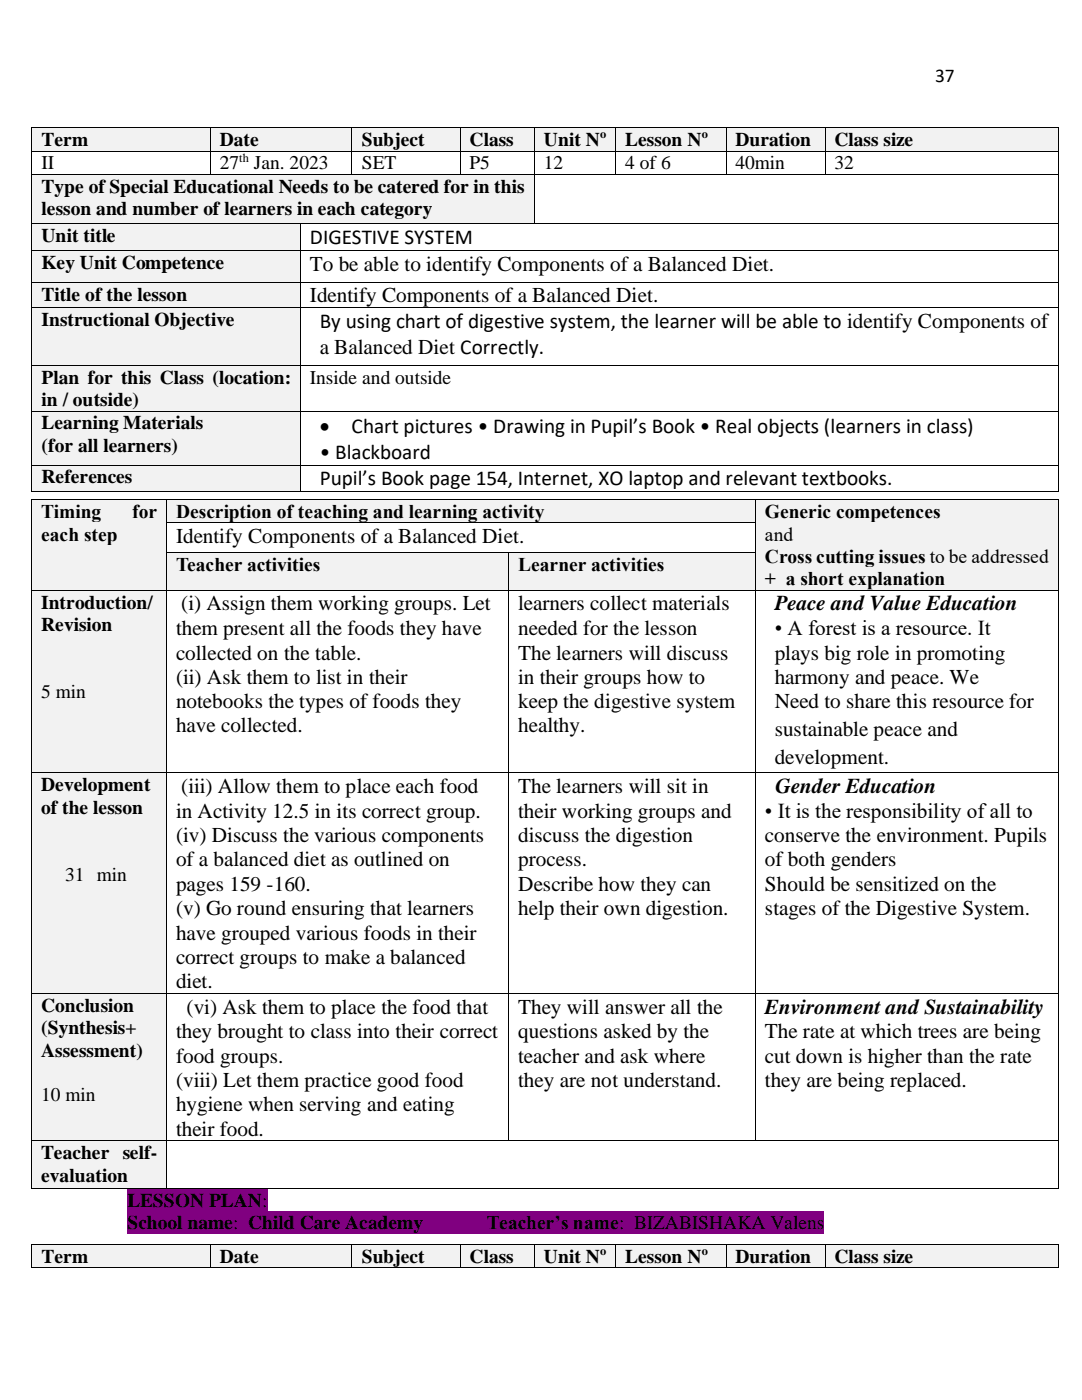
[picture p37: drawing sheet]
<svg xmlns="http://www.w3.org/2000/svg" width="216mm" height="279mm" viewBox="0 0 216 279" stroke-linecap="round" stroke-linejoin="round" font-family="sans-serif">
<defs><g id="words">
<g font-size="4.2">
<text x="61.9" y="48.7">DIGESTIVE SYSTEM</text>
<text x="61.9" y="54">To be able to identify Components of a Balanced Diet.</text>
<text x="61.9" y="60.3">Identify Components of a Balanced Diet.</text>
<text x="63.8" y="65.5">By using chart of digestive system, the learner will be able to identify Components of</text>
<text x="63.8" y="70.6">a Balanced Diet Correctly.</text>
<text x="63.8" y="86.4">•</text>
<text x="70.1" y="86.4">Chart pictures • Drawing in Pupil’s Book • Real objects (learners in class)</text>
<text x="63.8" y="91.6">• Blackboard</text>
<text x="63.8" y="96.9">Pupil’s Book page 154, Internet, XO laptop and relevant textbooks.</text>
<text x="35.1" y="108.4">Identify Components of a Balanced Diet.</text>
<text x="36.2" y="121.8">(i) Assign them working groups. Let</text>
<text x="103.4" y="121.8">learners collect materials</text>
<text x="154.6" y="121.8">Peace and Value Education</text>
<text x="35.1" y="126.7">them present all the foods they have</text>
<text x="35.1" y="131.6">collected on the table.</text>
<text x="103.4" y="126.7">needed for the lesson</text>
<text x="103.4" y="131.6">The learners will discuss</text>
<text x="154.6" y="126.7">• A forest is a resource. It</text>
<text x="154.6" y="131.6">plays big role in promoting</text>
<text x="35.1" y="136.5">(ii) Ask them to list in their</text>
<text x="103.4" y="136.5">in their groups how to</text>
<text x="154.6" y="136.5">harmony and peace. We</text>
<text x="35.1" y="141.3">notebooks the types of foods they</text>
<text x="103.4" y="141.3">keep the digestive system</text>
<text x="154.6" y="141.3">Need to share this resource for</text>
<text x="35.1" y="146.2">have collected.</text>
<text x="103.4" y="146.2">healthy.</text>
<text x="154.6" y="147">sustainable peace and</text>
<text x="154.6" y="152.5">development.</text>
<text x="36.2" y="158.3">(iii) Allow them to place each food</text>
<text x="103.4" y="158.3">The learners will sit in</text>
<text x="154.8" y="158.3">Gender Education</text>
<text x="35.1" y="163.2">in Activity 12.5 in its correct group.</text>
<text x="103.4" y="163.2">their working groups and</text>
<text x="152.6" y="163.2">• It is the responsibility of all to</text>
<text x="35.1" y="168.1">(iv) Discuss the various components</text>
<text x="35.1" y="172.9">of a balanced diet as outlined on</text>
<text x="103.4" y="168.1">discuss the digestion</text>
<text x="103.4" y="172.9">process.</text>
<text x="152.6" y="168.1">conserve the environment. Pupils</text>
<text x="152.6" y="172.9">of both genders</text>
<text x="35.1" y="177.8">pages 159 -160.</text>
<text x="103.4" y="177.8">Describe how they can</text>
<text x="152.6" y="177.8">Should be sensitized on the</text>
<text x="35.1" y="182.6">(v) Go round ensuring that learners</text>
<text x="103.4" y="182.6">help their own digestion.</text>
<text x="152.6" y="182.6">stages of the Digestive System.</text>
<text x="35.1" y="187.6">have grouped various foods in their</text>
<text x="35.1" y="192.4">correct groups to make a balanced</text>
<text x="35.1" y="197.3">diet.</text>
<text x="37.2" y="202.3">(vi) Ask them to place the food that</text>
<text x="103.4" y="202.3">They will answer all the</text>
<text x="152.6" y="202.3">Environment and Sustainability</text>
<text x="35.1" y="207.1">they brought to class into their correct</text>
<text x="103.4" y="207.1">questions asked by the</text>
<text x="152.6" y="207.1">The rate at which trees are being</text>
<text x="35.1" y="212.1">food groups.</text>
<text x="103.4" y="212.1">teacher and ask where</text>
<text x="152.6" y="212.1">cut down is higher than the rate</text>
<text x="35.1" y="216.9">(viii) Let them practice good food</text>
<text x="35.1" y="221.8">hygiene when serving and eating</text>
<text x="103.4" y="216.9">they are not understand.</text>
<text x="152.6" y="216.9">they are being replaced.</text>
<text x="35.1" y="226.6">their food.</text>
</g>
<g font-size="3.9">
<text x="186.6" y="16.4">37</text>
<text x="8.3" y="29.2">Term</text>
<text x="43.9" y="29.2">Date</text>
<text x="72.2" y="29.2">Subject</text>
<text x="93.7" y="29.2">Class</text>
<text x="108.5" y="29.2">Unit N</text>
<text x="124.8" y="29.2">Lesson N</text>
<text x="146.7" y="29.2">Duration</text>
<text x="166.5" y="29.2">Class size</text>
<text x="8.3" y="33.8">II</text>
<text x="43.9" y="33.8">27</text>
<text x="50.6" y="33.8">Jan. 2023</text>
<text x="72.2" y="33.8">SET</text>
<text x="93.7" y="33.8">P5</text>
<text x="108.5" y="33.8">12</text>
<text x="124.8" y="33.8">4 of 6</text>
<text x="146.7" y="33.8">40min</text>
<text x="166.5" y="33.8">32</text>
<text x="8.3" y="38.5">Type of Special Educational Needs to be catered for in this</text>
<text x="8.3" y="42.9">lesson and number of learners in each category</text>
<text x="8.3" y="48.3">Unit title</text>
<text x="8.3" y="53.6">Key Unit Competence</text>
<text x="8.3" y="60">Title of the lesson</text>
<text x="8.3" y="65">Instructional Objective</text>
<text x="8.3" y="76.6">Plan for this Class (location:</text>
<text x="61.9" y="76.6">Inside and outside</text>
<text x="8.3" y="81.1">in / outside)</text>
<text x="8.3" y="85.7">Learning Materials</text>
<text x="8.3" y="90.2">(for all learners)</text>
<text x="8.3" y="96.4">References</text>
<text x="8.2" y="103.4">Timing</text>
<text x="8.2" y="107.9">each step</text>
<text x="26.4" y="103.4">for</text>
<text x="35.1" y="103.4">Description of teaching and learning activity</text>
<text x="152.6" y="103.4">Generic competences</text>
<text x="152.6" y="107.9">and</text>
<text x="35.1" y="114">Teacher activities</text>
<text x="103.4" y="114">Learner activities</text>
<text x="152.6" y="112.4">Cross cutting issues to be addressed</text>
<text x="152.6" y="116.8">+ a short explanation</text>
<text x="8.2" y="121.5">Introduction/</text>
<text x="8.2" y="125.9">Revision</text>
<text x="8.2" y="139.3">5 min</text>
<text x="8.2" y="157.9">Development</text>
<text x="8.2" y="162.4">of the lesson</text>
<text x="13" y="175.7">31 min</text>
<text x="8.2" y="201.9">Conclusion</text>
<text x="8.2" y="206.4">(Synthesis+</text>
<text x="8.2" y="210.9">Assessment)</text>
<text x="8.2" y="219.8">10 min</text>
<text x="8.2" y="231.3">Teacher self-</text>
<text x="8.2" y="235.8">evaluation</text>
<text x="25.4" y="240.8">LESSON PLAN:</text>
<text x="25.4" y="245.3">School name: Child Care Academy</text>
<text x="97.1" y="245.3">Teacher’s name: BIZABISHAKA Valens</text>
<text x="8.3" y="252.1">Term</text>
<text x="43.9" y="252.1">Date</text>
<text x="72.2" y="252.1">Subject</text>
<text x="93.7" y="252.1">Class</text>
<text x="108.5" y="252.1">Unit N</text>
<text x="124.8" y="252.1">Lesson N</text>
<text x="146.7" y="252.1">Duration</text>
<text x="166.5" y="252.1">Class size</text>
</g>
<g font-size="2.5">
<text x="119.7" y="27.6">o</text>
<text x="140" y="27.6">o</text>
<text x="47.7" y="32.4">th</text>
<text x="119.7" y="250.5">o</text>
<text x="140" y="250.5">o</text>
</g>
</g></defs>
<g fill="#f2f2f2">
<path d="M6.4 25.6h35.4v4.5h-35.4z" fill-rule="evenodd"/>
<path d="M8.3 25.6h31.8v4.5h-31.8z" fill-rule="evenodd"/>
<path d="M42 25.6h28.1v4.5h-28.1z" fill-rule="evenodd"/>
<path d="M43.9 25.6h24.4v4.5h-24.4z" fill-rule="evenodd"/>
<path d="M70.3 25.6h21.5v4.5h-21.5z" fill-rule="evenodd"/>
<path d="M72.2 25.6h17.7v4.5h-17.7z" fill-rule="evenodd"/>
<path d="M91.9 25.6h14.6v4.5h-14.6z" fill-rule="evenodd"/>
<path d="M93.7 25.6h11v4.5h-11z" fill-rule="evenodd"/>
<path d="M106.7 25.6h16v4.5h-16z" fill-rule="evenodd"/>
<path d="M108.5 25.6h12.5v4.5h-12.5z" fill-rule="evenodd"/>
<path d="M122.9 25.6h21.9v4.5h-21.9z" fill-rule="evenodd"/>
<path d="M124.8 25.6h18.1v4.5h-18.1z" fill-rule="evenodd"/>
<path d="M145 25.6h19.6v4.5h-19.6z" fill-rule="evenodd"/>
<path d="M146.7 25.6h16v4.5h-16z" fill-rule="evenodd"/>
<path d="M164.7 25.6h46.4v4.5h-46.4z" fill-rule="evenodd"/>
<path d="M166.5 25.6h42.9v4.5h-42.9z" fill-rule="evenodd"/>
</g>
<g fill="#000">
<path d="M6.3 25.4h.1v.2h-.1z" fill-rule="evenodd"/>
<path d="M6.3 25.4h.1v.2h-.1z" fill-rule="evenodd"/>
<path d="M6.3 30.1h.1v.2h-.1z" fill-rule="evenodd"/>
<path d="M41.8 25.4h.2v.2h-.2z" fill-rule="evenodd"/>
<path d="M41.8 30.1h.2v.2h-.2z" fill-rule="evenodd"/>
<path d="M70.1 25.4h.2v.2h-.2z" fill-rule="evenodd"/>
<path d="M70.1 30.1h.2v.2h-.2z" fill-rule="evenodd"/>
<path d="M91.8 25.4h.1v.2h-.1z" fill-rule="evenodd"/>
<path d="M91.8 30.1h.1v.2h-.1z" fill-rule="evenodd"/>
<path d="M106.5 25.4h.2v.2h-.2z" fill-rule="evenodd"/>
<path d="M106.5 30.1h.2v.2h-.2z" fill-rule="evenodd"/>
<path d="M122.7 25.4h.2v.2h-.2z" fill-rule="evenodd"/>
<path d="M122.7 30.1h.2v.2h-.2z" fill-rule="evenodd"/>
<path d="M144.8 25.4h.2v.2h-.2z" fill-rule="evenodd"/>
<path d="M144.8 30.1h.2v.2h-.2z" fill-rule="evenodd"/>
<path d="M164.6 25.4h.1v.2h-.1z" fill-rule="evenodd"/>
<path d="M164.6 30.1h.1v.2h-.1z" fill-rule="evenodd"/>
<path d="M211.1 25.4h.2v.2h-.2z" fill-rule="evenodd"/>
<path d="M211.1 25.4h.2v.2h-.2z" fill-rule="evenodd"/>
<path d="M211.1 30.1h.2v.2h-.2z" fill-rule="evenodd"/>
</g>
<g fill="none" stroke="#000" stroke-width=".2">
<path d="M6.3 25.6v4.5M6.3 30.3v4.4M6.4 25.5h35.4M6.4 30.2h35.4M41.9 25.6v4.5M41.9 30.3v4.4M42 25.5h28.1M42 30.2h28.1M70.2 25.6v4.5M70.2 30.3v4.4M70.3 25.5h21.5M70.3 30.2h21.5"/>
<path d="M91.8 25.6v4.5M91.8 30.3v4.4M91.9 25.5h14.6M91.9 30.2h14.6M106.6 25.6v4.5M106.6 30.3v4.4M106.7 25.5h16M106.7 30.2h16M122.8 25.6v4.5M122.8 30.3v4.4M122.9 25.5h21.9M122.9 30.2h21.9"/>
<path d="M144.9 25.6v4.5M144.9 30.3v4.4M145 25.5h19.6M145 30.2h19.6M164.6 25.6v4.5M164.6 30.3v4.4M164.7 25.5h46.4M164.7 30.2h46.4M211.2 25.6v4.5M211.2 30.3v4.4"/>
</g>
<g fill="#f2f2f2">
<path d="M6.4 34.8h100.1v9.7h-100.1z" fill-rule="evenodd"/>
<path d="M8.3 34.8h96.4v4.5h-96.4z" fill-rule="evenodd"/>
<path d="M8.3 39.3h96.4v4.5h-96.4z" fill-rule="evenodd"/>
</g>
<g fill="#000">
<path d="M6.3 34.7h.1v.1h-.1z" fill-rule="evenodd"/>
<path d="M41.8 34.7h.2v.1h-.2z" fill-rule="evenodd"/>
<path d="M70.1 34.7h.2v.1h-.2z" fill-rule="evenodd"/>
<path d="M91.8 34.7h.1v.1h-.1z" fill-rule="evenodd"/>
<path d="M106.5 34.7h.2v.1h-.2z" fill-rule="evenodd"/>
<path d="M122.7 34.7h.2v.1h-.2z" fill-rule="evenodd"/>
<path d="M144.8 34.7h.2v.1h-.2z" fill-rule="evenodd"/>
<path d="M164.6 34.7h.1v.1h-.1z" fill-rule="evenodd"/>
<path d="M211.1 34.7h.2v.1h-.2z" fill-rule="evenodd"/>
</g>
<path d="M6.3 34.8v9.7M6.4 34.8h35.4M42 34.8h28.1M70.3 34.8h21.5M91.9 34.8h14.6M106.6 34.8v9.7M106.7 34.8h16M122.9 34.8h21.9M145 34.8h19.6M164.7 34.8h46.4M211.2 34.8v9.7" fill="none" stroke="#000" stroke-width=".2"/>
<g fill="#f2f2f2">
<path d="M6.4 44.6h53.5v5.2h-53.5z" fill-rule="evenodd"/>
<path d="M8.3 44.6h49.8v4.5h-49.8z" fill-rule="evenodd"/>
</g>
<g fill="#000">
<path d="M6.3 44.5h.1v.1h-.1z" fill-rule="evenodd"/>
<path d="M59.9 44.5h.2v.1h-.2z" fill-rule="evenodd"/>
<path d="M106.5 44.5h.2v.1h-.2z" fill-rule="evenodd"/>
<path d="M211.1 44.5h.2v.1h-.2z" fill-rule="evenodd"/>
</g>
<path d="M6.3 44.6v5.2M6.4 44.6h53.5M60 44.6v5.2M60.1 44.6h46.4M106.7 44.6h104.4M211.2 44.6v5.2" fill="none" stroke="#000" stroke-width=".2"/>
<g fill="#f2f2f2">
<path d="M6.4 50h53.5v6.2h-53.5z" fill-rule="evenodd"/>
<path d="M8.3 50h49.8v4.5h-49.8z" fill-rule="evenodd"/>
</g>
<g fill="#000">
<path d="M6.3 49.8h.1v.2h-.1z" fill-rule="evenodd"/>
<path d="M59.9 49.8h.2v.2h-.2z" fill-rule="evenodd"/>
<path d="M211.1 49.8h.2v.2h-.2z" fill-rule="evenodd"/>
</g>
<path d="M6.3 50v6.2M6.4 49.9h53.5M60 50v6.2M60.1 49.9h151M211.2 50v6.2" fill="none" stroke="#000" stroke-width=".2"/>
<g fill="#f2f2f2">
<path d="M6.4 56.4h53.5v4.8h-53.5z" fill-rule="evenodd"/>
<path d="M8.3 56.4h49.8v4.5h-49.8z" fill-rule="evenodd"/>
</g>
<g fill="#000">
<path d="M6.3 56.2h.1v.2h-.1z" fill-rule="evenodd"/>
<path d="M59.9 56.2h.2v.2h-.2z" fill-rule="evenodd"/>
<path d="M211.1 56.2h.2v.2h-.2z" fill-rule="evenodd"/>
</g>
<path d="M6.3 56.4v4.8M6.4 56.3h53.5M60 56.4v4.8M60.1 56.3h151M211.2 56.4v4.8" fill="none" stroke="#000" stroke-width=".2"/>
<g fill="#f2f2f2">
<path d="M6.4 61.4h53.5v11.5h-53.5z" fill-rule="evenodd"/>
<path d="M8.3 61.4h49.8v4.5h-49.8z" fill-rule="evenodd"/>
</g>
<g fill="#000">
<path d="M6.3 61.2h.1v.2h-.1z" fill-rule="evenodd"/>
<path d="M59.9 61.2h.2v.2h-.2z" fill-rule="evenodd"/>
<path d="M211.1 61.2h.2v.2h-.2z" fill-rule="evenodd"/>
</g>
<path d="M6.3 61.4v11.5M6.4 61.3h53.5M60 61.4v11.5M60.1 61.3h151M211.2 61.4v11.5" fill="none" stroke="#000" stroke-width=".2"/>
<g fill="#f2f2f2">
<path d="M6.4 73.1h53.5v8.9h-53.5z" fill-rule="evenodd"/>
<path d="M8.3 73.1h49.8v4.4h-49.8z" fill-rule="evenodd"/>
<path d="M8.3 77.5h49.8v4.5h-49.8z" fill-rule="evenodd"/>
</g>
<g fill="#000">
<path d="M6.3 72.9h.1v.2h-.1z" fill-rule="evenodd"/>
<path d="M59.9 72.9h.2v.2h-.2z" fill-rule="evenodd"/>
<path d="M211.1 72.9h.2v.2h-.2z" fill-rule="evenodd"/>
</g>
<path d="M6.3 73.1v8.9M6.4 73h53.5M60 73.1v8.9M60.1 73h151M211.2 73.1v8.9" fill="none" stroke="#000" stroke-width=".2"/>
<g fill="#f2f2f2">
<path d="M6.4 82.1h53.5v10.6h-53.5z" fill-rule="evenodd"/>
<path d="M8.3 82.1h49.8v4.4h-49.8z" fill-rule="evenodd"/>
<path d="M8.3 86.5h49.8v4.5h-49.8z" fill-rule="evenodd"/>
</g>
<g fill="#000">
<path d="M6.3 82h.1v.1h-.1z" fill-rule="evenodd"/>
<path d="M59.9 82h.2v.1h-.2z" fill-rule="evenodd"/>
<path d="M211.1 82h.2v.1h-.2z" fill-rule="evenodd"/>
</g>
<path d="M6.3 82.1v10.6M6.4 82h53.5M60 82.1v10.6M60.1 82h151M211.2 82.1v10.6" fill="none" stroke="#000" stroke-width=".2"/>
<g fill="#f2f2f2">
<path d="M6.4 92.9h53.5v5.1h-53.5z" fill-rule="evenodd"/>
<path d="M8.3 92.9h49.8v4.4h-49.8z" fill-rule="evenodd"/>
</g>
<g fill="#000">
<path d="M6.3 92.7h.1v.2h-.1z" fill-rule="evenodd"/>
<path d="M6.3 98h.1v.2h-.1z" fill-rule="evenodd"/>
<path d="M6.3 98h.1v.2h-.1z" fill-rule="evenodd"/>
<path d="M59.9 92.7h.2v.2h-.2z" fill-rule="evenodd"/>
<path d="M59.9 98h.2v.2h-.2z" fill-rule="evenodd"/>
<path d="M211.1 92.7h.2v.2h-.2z" fill-rule="evenodd"/>
<path d="M211.1 98h.2v.2h-.2z" fill-rule="evenodd"/>
<path d="M211.1 98h.2v.2h-.2z" fill-rule="evenodd"/>
</g>
<path d="M6.3 92.9v5.1M6.4 92.8h53.5M6.4 98.1h53.5M60 92.9v5.1M60.1 92.8h151M60.1 98.1h151M211.2 92.9v5.1" fill="none" stroke="#000" stroke-width=".2"/>
<g fill="#800080">
<path d="M25.4 237.2h28v4.5h-28z" fill-rule="evenodd"/>
<path d="M25.4 241.7h139.1v4.5h-139.1z" fill-rule="evenodd"/>
</g>
<g fill="#f2f2f2">
<path d="M6.4 248.4h35.4v4.5h-35.4z" fill-rule="evenodd"/>
<path d="M8.3 248.4h31.8v4.5h-31.8z" fill-rule="evenodd"/>
<path d="M42 248.4h28.1v4.5h-28.1z" fill-rule="evenodd"/>
<path d="M43.9 248.4h24.4v4.5h-24.4z" fill-rule="evenodd"/>
<path d="M70.3 248.4h21.5v4.5h-21.5z" fill-rule="evenodd"/>
<path d="M72.2 248.4h17.7v4.5h-17.7z" fill-rule="evenodd"/>
<path d="M91.9 248.4h14.6v4.5h-14.6z" fill-rule="evenodd"/>
<path d="M93.7 248.4h11v4.5h-11z" fill-rule="evenodd"/>
<path d="M106.7 248.4h16v4.5h-16z" fill-rule="evenodd"/>
<path d="M108.5 248.4h12.5v4.5h-12.5z" fill-rule="evenodd"/>
<path d="M122.9 248.4h21.9v4.5h-21.9z" fill-rule="evenodd"/>
<path d="M124.8 248.4h18.1v4.5h-18.1z" fill-rule="evenodd"/>
<path d="M145 248.4h19.6v4.5h-19.6z" fill-rule="evenodd"/>
<path d="M146.7 248.4h16v4.5h-16z" fill-rule="evenodd"/>
<path d="M164.7 248.4h46.4v4.5h-46.4z" fill-rule="evenodd"/>
<path d="M166.5 248.4h42.9v4.5h-42.9z" fill-rule="evenodd"/>
</g>
<g fill="#000">
<path d="M6.3 248.3h.1v.1h-.1z" fill-rule="evenodd"/>
<path d="M6.3 248.3h.1v.1h-.1z" fill-rule="evenodd"/>
<path d="M6.3 252.9h.1v.2h-.1z" fill-rule="evenodd"/>
<path d="M6.3 252.9h.1v.2h-.1z" fill-rule="evenodd"/>
<path d="M41.8 248.3h.2v.1h-.2z" fill-rule="evenodd"/>
<path d="M41.8 252.9h.2v.2h-.2z" fill-rule="evenodd"/>
<path d="M70.1 248.3h.2v.1h-.2z" fill-rule="evenodd"/>
<path d="M70.1 252.9h.2v.2h-.2z" fill-rule="evenodd"/>
<path d="M91.8 248.3h.1v.1h-.1z" fill-rule="evenodd"/>
<path d="M91.8 252.9h.1v.2h-.1z" fill-rule="evenodd"/>
<path d="M106.5 248.3h.2v.1h-.2z" fill-rule="evenodd"/>
<path d="M106.5 252.9h.2v.2h-.2z" fill-rule="evenodd"/>
<path d="M122.7 248.3h.2v.1h-.2z" fill-rule="evenodd"/>
<path d="M122.7 252.9h.2v.2h-.2z" fill-rule="evenodd"/>
<path d="M144.8 248.3h.2v.1h-.2z" fill-rule="evenodd"/>
<path d="M144.8 252.9h.2v.2h-.2z" fill-rule="evenodd"/>
<path d="M164.6 248.3h.1v.1h-.1z" fill-rule="evenodd"/>
<path d="M164.6 252.9h.1v.2h-.1z" fill-rule="evenodd"/>
<path d="M211.1 248.3h.2v.1h-.2z" fill-rule="evenodd"/>
<path d="M211.1 248.3h.2v.1h-.2z" fill-rule="evenodd"/>
<path d="M211.1 252.9h.2v.2h-.2z" fill-rule="evenodd"/>
<path d="M211.1 252.9h.2v.2h-.2z" fill-rule="evenodd"/>
</g>
<g fill="none" stroke="#000" stroke-width=".2">
<path d="M6.3 248.4v4.5M6.4 248.3h35.4M6.4 253h35.4M41.9 248.4v4.5M42 248.3h28.1M42 253h28.1M70.2 248.4v4.5M70.3 248.3h21.5M70.3 253h21.5M91.8 248.4v4.5M91.9 248.3h14.6M91.9 253h14.6"/>
<path d="M106.6 248.4v4.5M106.7 248.3h16M106.7 253h16M122.8 248.4v4.5M122.9 248.3h21.9M122.9 253h21.9M144.9 248.4v4.5M145 248.3h19.6M145 253h19.6M164.6 248.4v4.5M164.7 248.3h46.4M164.7 253h46.4"/>
<path d="M211.2 248.4v4.5"/>
</g>
<g fill="#f2f2f2">
<path d="M6.4 99.9h26.8v17.8h-26.8z" fill-rule="evenodd"/>
<path d="M8.2 99.9h23.1v4.4h-23.1z" fill-rule="evenodd"/>
<path d="M8.2 104.3h23.1v4.5h-23.1z" fill-rule="evenodd"/>
<path d="M8.2 108.8h23.1v4.5h-23.1z" fill-rule="evenodd"/>
<path d="M8.2 113.3h23.1v4.4h-23.1z" fill-rule="evenodd"/>
<path d="M33.4 99.9h117.3v4.4h-117.3z" fill-rule="evenodd"/>
<path d="M35.1 99.9h113.7v4.4h-113.7z" fill-rule="evenodd"/>
<path d="M150.9 99.9h60.1v17.8h-60.1z" fill-rule="evenodd"/>
<path d="M152.6 99.9h56.6v4.4h-56.6z" fill-rule="evenodd"/>
<path d="M152.6 104.3h56.6v4.5h-56.6z" fill-rule="evenodd"/>
<path d="M152.6 108.8h56.6v4.5h-56.6z" fill-rule="evenodd"/>
<path d="M152.6 113.3h56.6v4.4h-56.6z" fill-rule="evenodd"/>
</g>
<g fill="#000">
<path d="M6.3 99.7h.1v.2h-.1z" fill-rule="evenodd"/>
<path d="M6.3 99.7h.1v.2h-.1z" fill-rule="evenodd"/>
<path d="M33.2 99.7h.2v.2h-.2z" fill-rule="evenodd"/>
<path d="M150.7 99.7h.2v.2h-.2z" fill-rule="evenodd"/>
<path d="M211 99.7h.2v.2h-.2z" fill-rule="evenodd"/>
<path d="M211 99.7h.2v.2h-.2z" fill-rule="evenodd"/>
<path d="M6.3 104.3h.1v.2h-.1z" fill-rule="evenodd"/>
<path d="M33.2 104.3h.2v.2h-.2z" fill-rule="evenodd"/>
<path d="M150.7 104.3h.2v.2h-.2z" fill-rule="evenodd"/>
<path d="M211 104.3h.2v.2h-.2z" fill-rule="evenodd"/>
</g>
<path d="M6.3 99.9v4.4M6.4 99.8h26.8M33.3 99.9v4.4M33.4 99.8h117.3M150.8 99.9v4.4M150.9 99.8h60.1M211.1 99.9v4.4M6.3 104.5v5.7M33.3 104.5v5.7M33.4 104.4h117.3M150.8 104.5v5.7M211.1 104.5v5.7" fill="none" stroke="#000" stroke-width=".2"/>
<g fill="#f2f2f2">
<path d="M33.4 110.4h68.1v7.3h-68.1z" fill-rule="evenodd"/>
<path d="M35.1 110.4h64.5v4.5h-64.5z" fill-rule="evenodd"/>
<path d="M101.6 110.4h49.1v7.3h-49.1z" fill-rule="evenodd"/>
<path d="M103.4 110.4h45.4v4.5h-45.4z" fill-rule="evenodd"/>
</g>
<g fill="#000">
<path d="M6.3 110.2h.1v.2h-.1z" fill-rule="evenodd"/>
<path d="M33.2 110.2h.2v.2h-.2z" fill-rule="evenodd"/>
<path d="M101.5 110.2h.1v.2h-.1z" fill-rule="evenodd"/>
<path d="M150.7 110.2h.2v.2h-.2z" fill-rule="evenodd"/>
<path d="M211 110.2h.2v.2h-.2z" fill-rule="evenodd"/>
</g>
<path d="M6.3 110.4v7.3M33.3 110.4v7.3M33.4 110.3h68.1M101.6 110.4v7.3M101.6 110.3h49.1M150.8 110.4v7.3M211.1 110.4v7.3" fill="none" stroke="#000" stroke-width=".2"/>
<g fill="#f2f2f2">
<path d="M6.4 117.9h26.8v36.2h-26.8z" fill-rule="evenodd"/>
<path d="M8.2 117.9h23.1v4.5h-23.1z" fill-rule="evenodd"/>
<path d="M8.2 122.4h23.1v4.4h-23.1z" fill-rule="evenodd"/>
<path d="M8.2 126.8h23.1v4.5h-23.1z" fill-rule="evenodd"/>
<path d="M8.2 131.3h23.1v4.5h-23.1z" fill-rule="evenodd"/>
<path d="M8.2 135.8h23.1v4.4h-23.1z" fill-rule="evenodd"/>
</g>
<g fill="#000">
<path d="M6.3 117.7h.1v.2h-.1z" fill-rule="evenodd"/>
<path d="M33.2 117.7h.2v.2h-.2z" fill-rule="evenodd"/>
<path d="M101.5 117.7h.1v.2h-.1z" fill-rule="evenodd"/>
<path d="M150.7 117.7h.2v.2h-.2z" fill-rule="evenodd"/>
<path d="M211 117.7h.2v.2h-.2z" fill-rule="evenodd"/>
</g>
<path d="M6.3 117.9v36.2M6.4 117.8h26.8M33.3 117.9v36.2M33.4 117.8h68.1M101.6 117.9v36.2M101.6 117.8h49.1M150.8 117.9v36.2M150.9 117.8h60.1M211.1 117.9v36.2" fill="none" stroke="#000" stroke-width=".2"/>
<g fill="#f2f2f2">
<path d="M6.4 154.3h26.8v43.8h-26.8z" fill-rule="evenodd"/>
<path d="M8.2 154.3h23.1v4.5h-23.1z" fill-rule="evenodd"/>
<path d="M8.2 158.8h23.1v4.5h-23.1z" fill-rule="evenodd"/>
<path d="M8.2 163.3h23.1v4.4h-23.1z" fill-rule="evenodd"/>
<path d="M8.2 167.7h23.1v4.5h-23.1z" fill-rule="evenodd"/>
<path d="M8.2 172.2h23.1v4.4h-23.1z" fill-rule="evenodd"/>
</g>
<g fill="#000">
<path d="M6.3 154.1h.1v.2h-.1z" fill-rule="evenodd"/>
<path d="M33.2 154.1h.2v.2h-.2z" fill-rule="evenodd"/>
<path d="M101.5 154.1h.1v.2h-.1z" fill-rule="evenodd"/>
<path d="M150.7 154.1h.2v.2h-.2z" fill-rule="evenodd"/>
<path d="M211 154.1h.2v.2h-.2z" fill-rule="evenodd"/>
</g>
<path d="M6.3 154.3v43.8M6.4 154.2h26.8M33.3 154.3v43.8M33.4 154.2h68.1M101.6 154.3v43.8M101.6 154.2h49.1M150.8 154.3v43.8M150.9 154.2h60.1M211.1 154.3v43.8" fill="none" stroke="#000" stroke-width=".2"/>
<g fill="#f2f2f2">
<path d="M6.4 198.3h26.8v29.2h-26.8z" fill-rule="evenodd"/>
<path d="M8.2 198.3h23.1v4.5h-23.1z" fill-rule="evenodd"/>
<path d="M8.2 202.8h23.1v4.4h-23.1z" fill-rule="evenodd"/>
<path d="M8.2 207.2h23.1v4.5h-23.1z" fill-rule="evenodd"/>
<path d="M8.2 211.7h23.1v4.5h-23.1z" fill-rule="evenodd"/>
<path d="M8.2 216.2h23.1v4.4h-23.1z" fill-rule="evenodd"/>
</g>
<g fill="#000">
<path d="M6.3 198.1h.1v.2h-.1z" fill-rule="evenodd"/>
<path d="M33.2 198.1h.2v.2h-.2z" fill-rule="evenodd"/>
<path d="M101.5 198.1h.1v.2h-.1z" fill-rule="evenodd"/>
<path d="M150.7 198.1h.2v.2h-.2z" fill-rule="evenodd"/>
<path d="M211 198.1h.2v.2h-.2z" fill-rule="evenodd"/>
</g>
<path d="M6.3 198.3v29.2M6.4 198.2h26.8M33.3 198.3v29.2M33.4 198.2h68.1M101.6 198.3v29.2M101.6 198.2h49.1M150.8 198.3v29.2M150.9 198.2h60.1M211.1 198.3v29.2" fill="none" stroke="#000" stroke-width=".2"/>
<g fill="#f2f2f2">
<path d="M6.4 227.7h26.8v9.4h-26.8z" fill-rule="evenodd"/>
<path d="M8.2 227.7h23.1v4.5h-23.1z" fill-rule="evenodd"/>
<path d="M8.2 232.2h23.1v4.5h-23.1z" fill-rule="evenodd"/>
</g>
<g fill="#000">
<path d="M6.3 227.5h.1v.2h-.1z" fill-rule="evenodd"/>
<path d="M6.3 237.1h.1v.1h-.1z" fill-rule="evenodd"/>
<path d="M6.3 237.1h.1v.1h-.1z" fill-rule="evenodd"/>
<path d="M33.2 227.5h.2v.2h-.2z" fill-rule="evenodd"/>
<path d="M33.2 237.1h.2v.1h-.2z" fill-rule="evenodd"/>
<path d="M101.5 227.5h.1v.2h-.1z" fill-rule="evenodd"/>
<path d="M150.7 227.5h.2v.2h-.2z" fill-rule="evenodd"/>
<path d="M211 227.5h.2v.2h-.2z" fill-rule="evenodd"/>
<path d="M211 237.1h.2v.1h-.2z" fill-rule="evenodd"/>
<path d="M211 237.1h.2v.1h-.2z" fill-rule="evenodd"/>
</g>
<path d="M6.3 227.7v9.4M6.4 227.6h26.8M6.4 237.1h26.8M33.3 227.7v9.4M33.4 227.6h68.1M33.4 237.1h177.6M101.6 227.6h49.1M150.9 227.6h60.1M211.1 227.7v9.4" fill="none" stroke="#000" stroke-width=".2"/>
<use href="#words"/>
</svg>
